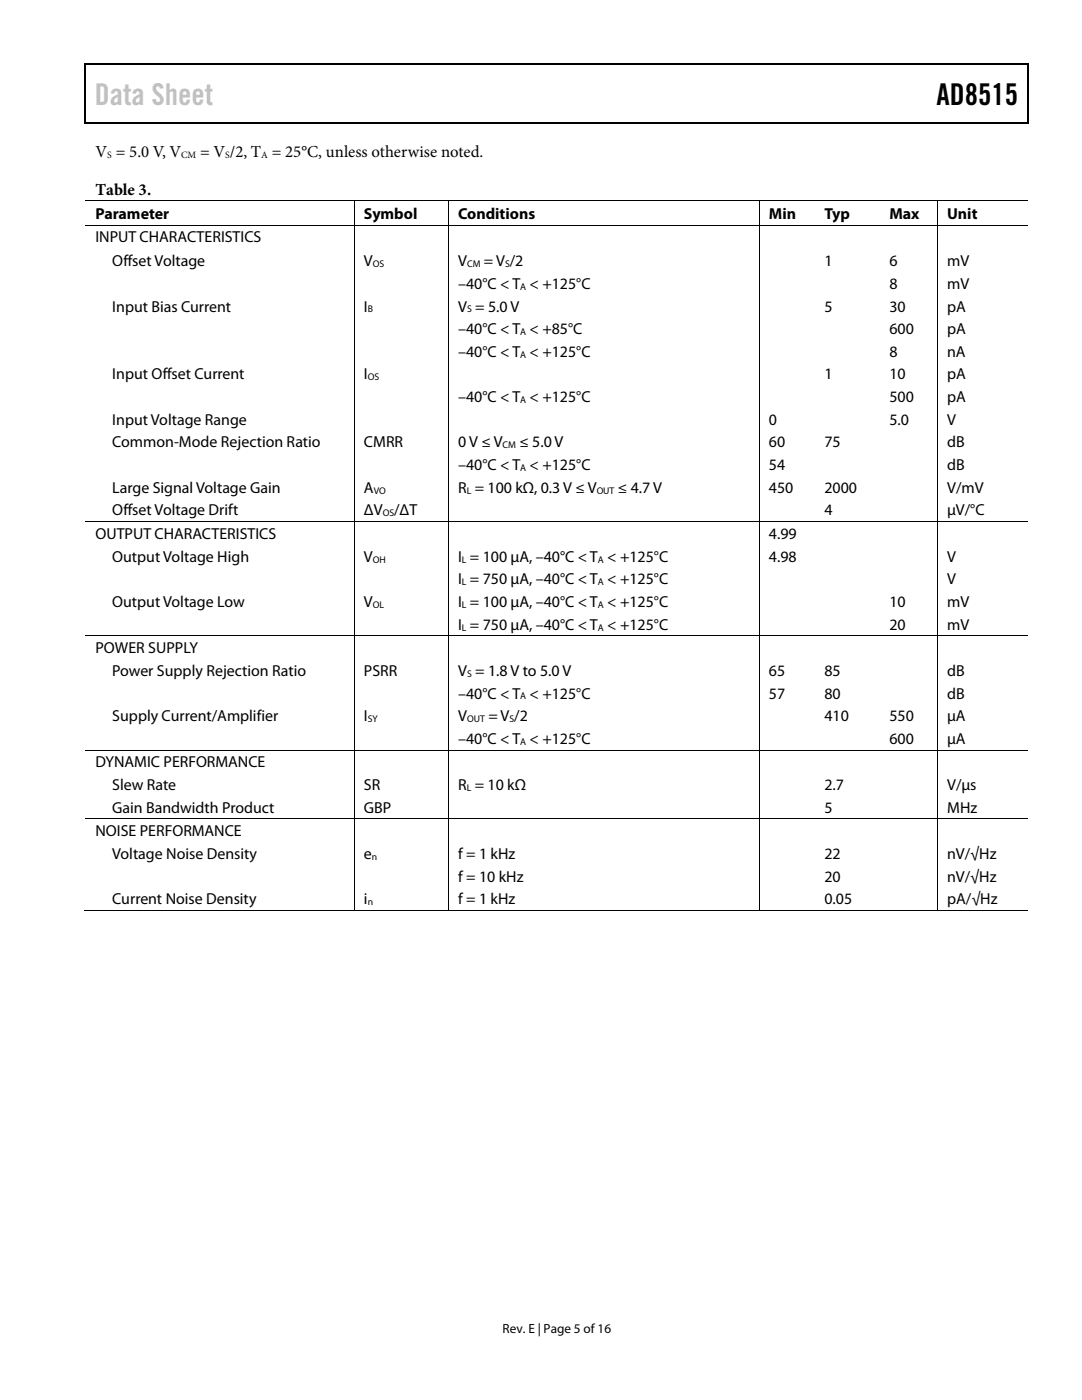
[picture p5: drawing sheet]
<svg xmlns="http://www.w3.org/2000/svg" width="216mm" height="279mm" viewBox="0 0 216 279" stroke-linecap="round" stroke-linejoin="round" font-family="sans-serif">
<defs><g id="words">
<text font-size="6" fill="#c1c1c1" x="18.9" y="21">Data Sheet</text>
<text font-size="6" x="186.9" y="21">AD8515</text>
<g font-size="3.3">
<text x="19" y="31.3">V = 5.0 V, V</text>
<text x="39.9" y="31.3">= V /2, T = 25°C, unless otherwise noted.</text>
<text x="19.1" y="38.8">Table 3.</text>
</g>
<g font-size="3.2">
<text x="19" y="43.7">Parameter</text>
<text x="72.6" y="43.7">Symbol</text>
<text x="91.4" y="43.7">Conditions</text>
<text x="153.4" y="43.7">Min</text>
<text x="164.5" y="43.7">Typ</text>
<text x="177.5" y="43.7">Max</text>
<text x="189" y="43.7">Unit</text>
<text x="19" y="48.4">INPUT CHARACTERISTICS</text>
<text x="22.4" y="53.1">Offset Voltage</text>
<text x="72.6" y="53.1">V</text>
<text x="91.4" y="53.1">V</text>
<text x="96.6" y="53.1">= V /2</text>
<text x="164.5" y="53.1">1</text>
<text x="177.5" y="53.1">6</text>
<text x="189" y="53.1">mV</text>
<text x="91.4" y="57.7">–40°C &lt; T &lt; +125°C</text>
<text x="177.5" y="57.7">8</text>
<text x="189" y="57.7">mV</text>
<text x="22.4" y="62.2">Input Bias Current</text>
<text x="72.6" y="62.2">I</text>
<text x="91.4" y="62.2">V = 5.0 V</text>
<text x="164.5" y="62.2">5</text>
<text x="177.5" y="62.2">30</text>
<text x="189" y="62.2">pA</text>
<text x="91.4" y="66.7">–40°C &lt; T &lt; +85°C</text>
<text x="91.4" y="71.2">–40°C &lt; T &lt; +125°C</text>
<text x="177.5" y="66.7">600</text>
<text x="177.5" y="71.2">8</text>
<text x="189" y="66.7">pA</text>
<text x="189" y="71.2">nA</text>
<text x="22.4" y="75.7">Input Offset Current</text>
<text x="72.6" y="75.7">I</text>
<text x="164.5" y="75.7">1</text>
<text x="177.5" y="75.7">10</text>
<text x="189" y="75.7">pA</text>
<text x="91.4" y="80.3">–40°C &lt; T &lt; +125°C</text>
<text x="177.5" y="80.3">500</text>
<text x="189" y="80.3">pA</text>
<text x="22.4" y="84.8">Input Voltage Range</text>
<text x="22.4" y="89.3">Common-Mode Rejection Ratio</text>
<text x="72.6" y="89.3">CMRR</text>
<text x="91.4" y="89.3">0 V ≤ V</text>
<text x="103.7" y="89.3">≤ 5.0 V</text>
<text x="153.4" y="89.3">60</text>
<text x="153.4" y="84.8">0</text>
<text x="164.5" y="89.3">75</text>
<text x="177.5" y="84.8">5.0</text>
<text x="189" y="89.3">dB</text>
<text x="189" y="84.8">V</text>
<text x="91.4" y="93.8">–40°C &lt; T &lt; +125°C</text>
<text x="153.4" y="93.8">54</text>
<text x="189" y="93.8">dB</text>
<text x="22.4" y="98.4">Large Signal Voltage Gain</text>
<text x="72.6" y="98.4">A</text>
<text x="91.4" y="98.4">R = 100 kΩ, 0.3 V ≤ V</text>
<text x="123.3" y="98.4">≤ 4.7 V</text>
<text x="153.4" y="98.4">450</text>
<text x="164.5" y="98.4">2000</text>
<text x="189" y="98.4">V/mV</text>
<text x="19" y="107.6">OUTPUT CHARACTERISTICS</text>
<text x="22.4" y="102.9">Offset Voltage Drift</text>
<text x="72.6" y="102.9">ΔV</text>
<text x="78.7" y="102.9">/ΔT</text>
<text x="153.4" y="107.6">4.99</text>
<text x="164.5" y="102.9">4</text>
<text x="189" y="102.9">μV/°C</text>
<text x="22.4" y="112.1">Output Voltage High</text>
<text x="72.6" y="112.1">V</text>
<text x="91.4" y="112.1">I = 100 μA, –40°C &lt; T &lt; +125°C</text>
<text x="153.4" y="112.1">4.98</text>
<text x="189" y="112.1">V</text>
<text x="91.4" y="116.6">I = 750 μA, –40°C &lt; T &lt; +125°C</text>
<text x="189" y="116.6">V</text>
<text x="22.4" y="121.1">Output Voltage Low</text>
<text x="72.6" y="121.1">V</text>
<text x="91.4" y="121.1">I = 100 μA, –40°C &lt; T &lt; +125°C</text>
<text x="91.4" y="125.7">I = 750 μA, –40°C &lt; T &lt; +125°C</text>
<text x="177.5" y="121.1">10</text>
<text x="177.5" y="125.7">20</text>
<text x="189" y="121.1">mV</text>
<text x="189" y="125.7">mV</text>
<text x="19" y="130.4">POWER SUPPLY</text>
<text x="22.4" y="134.9">Power Supply Rejection Ratio</text>
<text x="72.6" y="134.9">PSRR</text>
<text x="91.4" y="134.9">V = 1.8 V to 5.0 V</text>
<text x="153.4" y="134.9">65</text>
<text x="164.5" y="134.9">85</text>
<text x="189" y="134.9">dB</text>
<text x="22.4" y="143.9">Supply Current/Amplifier</text>
<text x="72.6" y="143.9">I</text>
<text x="91.4" y="139.4">–40°C &lt; T &lt; +125°C</text>
<text x="91.4" y="143.9">V</text>
<text x="97.5" y="143.9">= V /2</text>
<text x="153.4" y="139.4">57</text>
<text x="164.5" y="139.4">80</text>
<text x="164.5" y="143.9">410</text>
<text x="177.5" y="143.9">550</text>
<text x="189" y="139.4">dB</text>
<text x="189" y="143.9">μA</text>
<text x="91.4" y="148.4">–40°C &lt; T &lt; +125°C</text>
<text x="177.5" y="148.4">600</text>
<text x="189" y="148.4">μA</text>
<text x="19" y="153.1">DYNAMIC PERFORMANCE</text>
<text x="22.4" y="157.7">Slew Rate</text>
<text x="72.6" y="157.7">SR</text>
<text x="91.4" y="157.7">R = 10 kΩ</text>
<text x="164.5" y="157.7">2.7</text>
<text x="189" y="157.7">V/μs</text>
<text x="19" y="166.9">NOISE PERFORMANCE</text>
<text x="22.4" y="162.2">Gain Bandwidth Product</text>
<text x="72.6" y="162.2">GBP</text>
<text x="164.5" y="162.2">5</text>
<text x="189" y="162.2">MHz</text>
<text x="22.4" y="171.4">Voltage Noise Density</text>
<text x="72.6" y="171.4">e</text>
<text x="91.4" y="171.4">f = 1 kHz</text>
<text x="164.5" y="171.4">22</text>
<text x="189" y="171.4">nV/√Hz</text>
<text x="91.4" y="175.9">f = 10 kHz</text>
<text x="164.5" y="175.9">20</text>
<text x="189" y="175.9">nV/√Hz</text>
<text x="22.4" y="180.4">Current Noise Density</text>
<text x="72.6" y="180.4">i</text>
<text x="91.4" y="180.4">f = 1 kHz</text>
<text x="164.5" y="180.4">0.05</text>
<text x="189" y="180.4">pA/√Hz</text>
</g>
<text font-size="2.6" x="100.3" y="266">Rev. E | Page 5 of 16</text>
<g font-size="1.9">
<text x="21.4" y="31.5">S</text>
<text x="36.2" y="31.5">CM</text>
<text x="44.9" y="31.5">S</text>
<text x="52.1" y="31.5">A</text>
<text x="74.4" y="53.3">OS</text>
<text x="93.2" y="53.3">CM</text>
<text x="100.8" y="53.3">S</text>
<text x="103.8" y="57.8">A</text>
<text x="73.4" y="62.3">B</text>
<text x="93.2" y="62.3">S</text>
<text x="103.8" y="66.9">A</text>
<text x="103.8" y="71.4">A</text>
<text x="73.4" y="75.9">OS</text>
<text x="103.8" y="80.4">A</text>
<text x="100.3" y="89.5">CM</text>
<text x="103.8" y="94">A</text>
<text x="74.6" y="98.5">VO</text>
<text x="93.1" y="98.5">L</text>
<text x="119.1" y="98.5">OUT</text>
<text x="76.4" y="103">OS</text>
<text x="74.4" y="112.3">OH</text>
<text x="92.2" y="112.3">L</text>
<text x="119.3" y="112.3">A</text>
<text x="92.2" y="116.8">L</text>
<text x="119.3" y="116.8">A</text>
<text x="74.4" y="121.3">OL</text>
<text x="92.2" y="121.3">L</text>
<text x="92.2" y="125.8">L</text>
<text x="119.3" y="121.3">A</text>
<text x="119.3" y="125.8">A</text>
<text x="93.2" y="135">S</text>
<text x="103.8" y="139.6">A</text>
<text x="73.4" y="144.1">SY</text>
<text x="93.2" y="144.1">OUT</text>
<text x="101.7" y="144.1">S</text>
<text x="103.8" y="148.6">A</text>
<text x="93.1" y="157.8">L</text>
<text x="74.2" y="171.6">n</text>
<text x="73.4" y="180.6">n</text>
</g>
</g></defs>
<g fill="#000">
<path d="M16.9 12.7h.2v1h-.2zM16.9 12.7h.2v.3h-.2zM82.5 12.7h.3v.3h-.3zM205.1 12.7h.2v1h-.2zM205.1 12.7h.2v.3h-.2zM16.9 24.4h.2v.3h-.2zM82.3 24.4h.2v.3h-.2zM205.1 24.4h.2v.3h-.2zM70.6 40h.2v.2h-.2zM70.6 44.9h.2v.1h-.2zM89.4 40h.2v.2h-.2zM89.4 44.9h.2v.1h-.2z"/>
<path d="M151.4 40h.2v.2h-.2zM151.4 44.9h.2v.1h-.2zM162.6 40h.2v.2h-.2zM162.6 44.9h.2v.1h-.2zM175.6 40h.1v.2h-.1zM175.6 44.9h.1v.1h-.1zM187 40h.2v.2h-.2zM187 44.9h.2v.1h-.2zM70.6 104.1h.2v.1h-.2zM89.4 104.1h.2v.1h-.2zM151.4 104.1h.2v.1h-.2zM162.6 104.1h.2v.1h-.2z"/>
<path d="M175.6 104.1h.1v.1h-.1zM187 104.1h.2v.1h-.2zM70.6 126.8h.2v.2h-.2zM89.4 126.8h.2v.2h-.2zM151.4 126.8h.2v.2h-.2zM162.6 126.8h.2v.2h-.2zM175.6 126.8h.1v.2h-.1zM187 126.8h.2v.2h-.2zM70.6 149.6h.2v.2h-.2zM89.4 149.6h.2v.2h-.2zM151.4 149.6h.2v.2h-.2zM162.6 149.6h.2v.2h-.2z"/>
<path d="M175.6 149.6h.1v.2h-.1zM187 149.6h.2v.2h-.2zM70.6 163.4h.2v.1h-.2zM89.4 163.4h.2v.1h-.2zM151.4 163.4h.2v.1h-.2zM162.6 163.4h.2v.1h-.2zM175.6 163.4h.1v.1h-.1zM187 163.4h.2v.1h-.2zM70.6 181.6h.2v.2h-.2zM89.4 181.6h.2v.2h-.2zM151.4 181.6h.2v.2h-.2zM162.3 181.6h.2v.2h-.2z"/>
<path d="M175.3 181.6h.2v.2h-.2zM187 181.6h.2v.2h-.2z"/>
</g>
<path d="M17 13.7v10.7M17.1 12.8h65.4M82.8 12.8h122.3M205.2 13.7v10.7M17.1 24.5h188" fill="none" stroke="#000" stroke-width=".25"/>
<g fill="none" stroke="#000" stroke-width=".2">
<path d="M17.1 40.1h53.5M17.1 44.9h53.5M70.7 40.2v4.7M70.7 45v59.1M70.8 40.1h18.6M70.8 44.9h18.6M89.5 40.2v4.7M89.5 45v59.1M89.6 40.1h61.8M89.6 44.9h61.8M151.5 40.2v4.7M151.5 45v59.1"/>
<path d="M151.6 40.1h11M151.6 44.9h11M162.8 40.1h12.8M162.8 44.9h12.8M175.7 40.1h11.3M175.7 44.9h11.3M187.1 40.2v4.7M187.1 45v59.1M187.2 40.1h17.9M187.2 44.9h17.9M17.1 104.1h53.5M70.7 104.2v22.6"/>
<path d="M70.8 104.1h18.6M89.5 104.2v22.6M89.6 104.1h61.8M151.5 104.2v22.6M151.6 104.1h11M162.8 104.1h12.8M175.7 104.1h11.3M187.1 104.2v22.6M187.2 104.1h17.9M17.1 126.9h53.5M70.7 127v22.6M70.8 126.9h18.6"/>
<path d="M89.5 127v22.6M89.6 126.9h61.8M151.5 127v22.6M151.6 126.9h11M162.8 126.9h12.8M175.7 126.9h11.3M187.1 127v22.6M187.2 126.9h17.9M17.1 149.7h53.5M70.7 149.8v13.6M70.8 149.7h18.6M89.5 149.8v13.6"/>
<path d="M89.6 149.7h61.8M151.5 149.8v13.6M151.6 149.7h11M162.8 149.7h12.8M175.7 149.7h11.3M187.1 149.8v13.6M187.2 149.7h17.9M17.1 163.4h53.5M70.7 163.5v18.1M70.8 163.4h18.6M89.5 163.5v18.1M89.6 163.4h61.8"/>
<path d="M151.5 163.5v18.1M151.6 163.4h11M162.8 163.4h12.8M175.7 163.4h11.3M187.1 163.5v18.1M187.2 163.4h17.9M16.9 181.7h53.7M70.8 181.7h18.6M89.6 181.7h61.8M151.6 181.7h35.4M187.2 181.7h17.9"/>
</g>
<use href="#words"/>
</svg>
